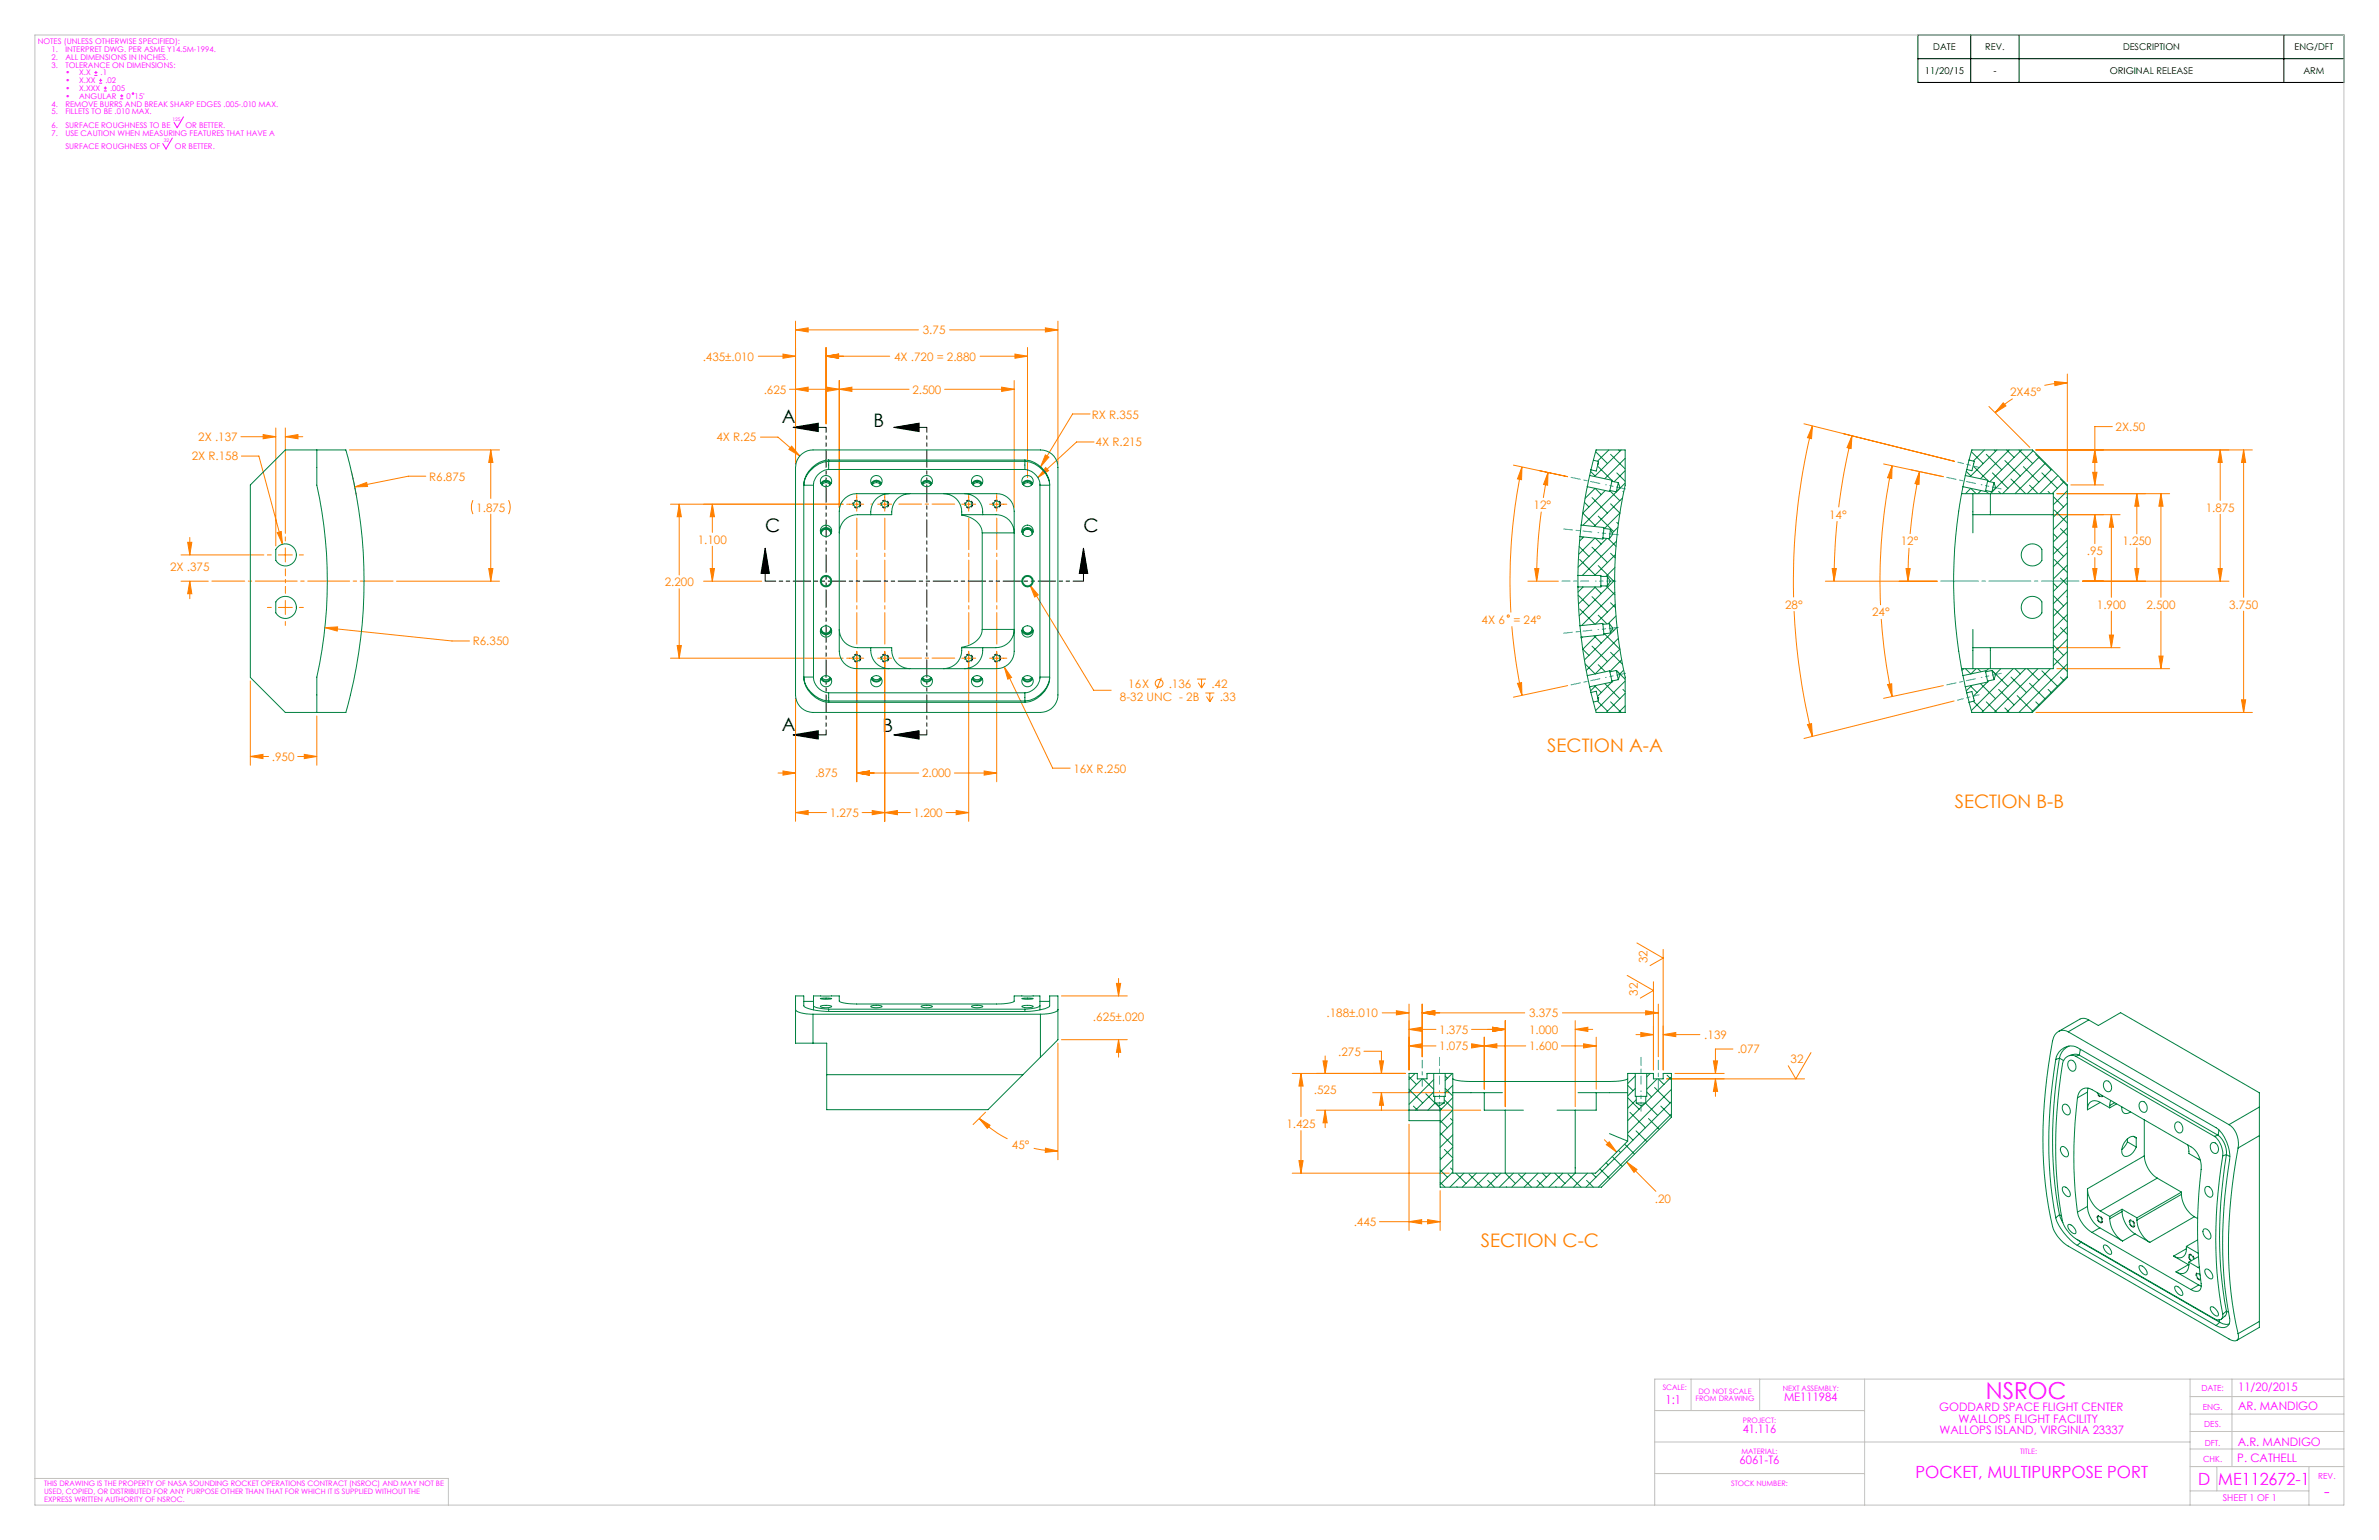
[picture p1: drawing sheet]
<svg xmlns="http://www.w3.org/2000/svg" width="864mm" height="559mm" viewBox="0 0 864 559" stroke-linecap="round" stroke-linejoin="round" font-family="sans-serif">
<defs><g id="words">
<text font-size="8.5" fill="#f0f" x="720.9" y="507.8">NSROC</text>
<g font-size="6.8">
<text x="283.8" y="153.6">A</text>
<text x="317.1" y="155">B</text>
<text x="277.8" y="192.9">C</text>
<text x="393.3" y="192.9">C</text>
<text x="283.8" y="265.2">A</text>
<text x="320.4" y="265.6">B</text>
</g>
<g font-size="6.8" fill="#ff8000">
<text x="561.7" y="272.9">SECTION A-A</text>
<text x="709.6" y="293.1">SECTION B-B</text>
<text x="537.5" y="452.4">SECTION C-C</text>
</g>
<g font-size="6.1" fill="#f0f">
<text x="695.4" y="536.3">POCKET, MULTIPURPOSE PORT</text>
<text x="798" y="538.8">D</text>
<text x="805.3" y="538.8">ME112672-1</text>
<text x="843.7" y="543.1">-</text>
</g>
<text font-size="4.4" fill="#f0f" x="604.6" y="509.5">1:1</text>
<g font-size="4.2" fill="#ff8000">
<text x="335" y="121.3">3.75</text>
<text x="255.1" y="130.8">.435±.010</text>
<text x="324.6" y="130.8">4X .720 = 2.880</text>
<text x="277.2" y="142.8">.625</text>
<text x="331.2" y="142.8">2.500</text>
<text x="729.7" y="143.7">2X45°</text>
<text x="396.3" y="151.9">RX R.355</text>
<text x="72" y="160">2X .137</text>
<text x="260.1" y="160.2">4X R.25</text>
<text x="397.7" y="162">4X R.215</text>
<text x="768" y="156.4">2X.50</text>
<text x="69.6" y="167.1">2X R.158</text>
<text x="155.8" y="174.4">R6.875</text>
<text x="172.9" y="185.6">1.875</text>
<text x="556.7" y="184.7">12°</text>
<text x="800.7" y="185.7">1.875</text>
<text x="664" y="188.1">14°</text>
<text x="253.3" y="197.3">1.100</text>
<text x="690" y="197.8">12°</text>
<text x="770.4" y="197.9">1.250</text>
<text x="757.6" y="201.4">.95</text>
<text x="61.8" y="207.3">2X .375</text>
<text x="241.3" y="212.7">2.200</text>
<text x="648" y="220.8">28°</text>
<text x="761.2" y="220.8">1.900</text>
<text x="779.2" y="220.8">2.500</text>
<text x="809.2" y="220.8">3.750</text>
<text x="537.8" y="226.3">4X 6</text>
<text x="549.5" y="226.3">= 24°</text>
<text x="679.6" y="223.7">24°</text>
<text x="171.6" y="234.2">R6.350</text>
<text x="409.6" y="249.5">16X</text>
<text x="424.3" y="249.5">.136</text>
<text x="439.8" y="249.5">.42</text>
<text x="406.6" y="254.5">8-32 UNC - 2B</text>
<text x="442.8" y="254.5">.33</text>
<text x="98.7" y="276.1">.950</text>
<text x="389.7" y="280.3">16X R.250</text>
<text x="295.9" y="282.1">.875</text>
<text x="334.7" y="282.1">2.000</text>
<text x="301.2" y="296.4">1.275</text>
<text x="331.7" y="296.4">1.200</text>
<text x="598.1" y="349.6" transform="rotate(-90 598.1 349.6)">32</text>
<text x="594.5" y="361.3" transform="rotate(-90 594.5 361.3)">32</text>
<text x="396.8" y="370.6">.625±.020</text>
<text x="481.6" y="369.1">.188±.010</text>
<text x="555.1" y="369.1">3.375</text>
<text x="522.4" y="375.1">1.375</text>
<text x="555.1" y="375.1">1.000</text>
<text x="618.7" y="377">.139</text>
<text x="485.8" y="383.1">.275</text>
<text x="522.4" y="381.1">1.075</text>
<text x="555.1" y="381.1">1.600</text>
<text x="630.7" y="382.2">.077</text>
<text x="650" y="385.8">32</text>
<text x="476.9" y="397.1">.525</text>
<text x="467" y="409.3">1.425</text>
<text x="367.3" y="416.9">45°</text>
<text x="600.7" y="436.4">.20</text>
<text x="491.4" y="444.9">.445</text>
</g>
<g font-size="4.2" fill="#f0f">
<text x="647.6" y="508.4">ME111984</text>
<text x="812.5" y="504.6">11/20/2015</text>
<text x="703.9" y="512">GODDARD SPACE FLIGHT CENTER</text>
<text x="812.5" y="511.6">AR. MANDIGO</text>
<text x="632.6" y="520">41.116</text>
<text x="704.1" y="520.4">WALLOPS ISLAND, VIRGINIA 23337</text>
<text x="711" y="516.2">WALLOPS FLIGHT FACILITY</text>
<text x="812.4" y="524.7">A.R. MANDIGO</text>
<text x="631.5" y="531.2">6061-T6</text>
<text x="812.2" y="530.4">P. CATHELL</text>
</g>
<g font-size="3.4">
<text x="701.8" y="18.2">DATE</text>
<text x="720.7" y="18.2">REV.</text>
<text x="770.7" y="18.2">DESCRIPTION</text>
<text x="833" y="18.2">ENG/DFT</text>
<text x="698.7" y="26.8">11/20/15</text>
<text x="723.6" y="26.8">-</text>
<text x="765.9" y="26.8">ORIGINAL RELEASE</text>
<text x="836.2" y="26.8">ARM</text>
</g>
<text font-size="3.4" fill="#f0f" x="806.9" y="544.5">SHEET 1 OF 1</text>
<g font-size="3" fill="#f0f">
<text x="799.2" y="504.6">DATE:</text>
<text x="799.6" y="511.6">ENG.</text>
<text x="800.2" y="517.7">DES.</text>
<text x="800.4" y="524.7">DFT.</text>
<text x="799.7" y="530.4">CHK.</text>
<text x="841.6" y="536.5">REV.</text>
</g>
<g font-size="2.8" fill="#f0f">
<text x="13.7" y="16.1">NOTES (UNLESS OTHERWISE SPECIFIED):</text>
<text x="18.7" y="18.9">1.</text>
<text x="18.7" y="21.7">2.</text>
<text x="23.7" y="18.9">INTERPRET DWG. PER ASME Y14.5M-1994.</text>
<text x="23.7" y="21.7">ALL DIMENSIONS IN INCHES.</text>
<text x="18.7" y="24.5">3.</text>
<text x="23.7" y="24.5">TOLERANCE ON DIMENSIONS:</text>
<text x="23.7" y="27.4">•</text>
<text x="28.7" y="27.4">X.X</text>
<text x="36.5" y="27.4">.1</text>
<text x="23.7" y="33">•</text>
<text x="23.7" y="35.8">•</text>
<text x="23.7" y="30.2">•</text>
<text x="28.7" y="35.8">ANGULAR</text>
<text x="28.7" y="30.2">X.XX</text>
<text x="28.7" y="33">X.XXX</text>
<text x="38.2" y="30.2">.02</text>
<text x="40" y="33">.005</text>
<text x="45.9" y="35.8">0</text>
<text x="48.8" y="35.8">15'</text>
<text x="18.7" y="38.6">4.</text>
<text x="18.7" y="41.5">5.</text>
<text x="23.7" y="38.6">REMOVE BURRS AND BREAK SHARP EDGES .005-.010 MAX.</text>
<text x="23.7" y="41.5">FILLETS TO BE .010 MAX.</text>
<text x="18.7" y="46.4">6.</text>
<text x="23.7" y="46.4">SURFACE ROUGHNESS TO BE</text>
<text x="67.3" y="46.4">OR BETTER.</text>
<text x="18.7" y="49.2">7.</text>
<text x="23.7" y="49.2">USE CAUTION WHEN MEASURING FEATURES THAT HAVE A</text>
<text x="23.7" y="54.1">SURFACE ROUGHNESS OF</text>
<text x="63.5" y="54.1">OR BETTER.</text>
</g>
<g font-size="2.7" fill="#f0f">
<text x="603.6" y="504.4">SCALE:</text>
<text x="615.5" y="508.4">FROM DRAWING</text>
<text x="616.6" y="505.8">DO NOT SCALE</text>
<text x="647.1" y="504.6">NEXT ASSEMBLY:</text>
<text x="632.6" y="516.3">PROJECT:</text>
<text x="632.2" y="527.5">MATERIAL:</text>
<text x="733.3" y="527.6">TITLE:</text>
<text x="16" y="539.4">THIS DRAWING IS THE PROPERTY OF NASA SOUNDING ROCKET OPERATIONS CONTRACT (NSROC) AND MAY NOT BE</text>
<text x="628.4" y="539.4">STOCK NUMBER:</text>
<text x="16" y="545.1">EXPRESS WRITTEN AUTHORITY OF NSROC.</text>
<text x="16" y="542.2">USED, COPIED, OR DISTRIBUTED FOR ANY PURPOSE OTHER THAN THAT FOR WHICH IT IS SUPPLIED WITHOUT THE</text>
</g>
<g font-size="1.8" fill="#f0f">
<text x="62.6" y="44">125</text>
<text x="59.5" y="51.7">32</text>
</g>
</g></defs>
<g fill="none" stroke="#f0f" stroke-width=".36">
<path d="M34.3 27.4h1M34.3 26.3h1M34.8 25.8v1M36 30.2h1.1M36 29.1h1.1M36.5 28.6v1.1M37.7 33h1.1M37.7 32h1.1M38.2 31.4v1.1M43.6 35.8h1.1M43.6 34.8h1.1M44.2 34.2v1.1"/>
<path d="M62.5 50.1l-2.2 4-1.2-2M66.6 42.4l-2.3 4-1.1-2"/>
<circle cx="48.3" cy="34" r=".27"/>
</g>
<g fill="none" stroke="#ff8000" stroke-width=".36">
<path d="M288.8 119.7l4.6-.7v1.5zM288.8 116.5v51.8M288.8 119.7h44.6M344.7 119.7h39.3M379.5 119l4.5 .7-4.5 .8zM384 116.5v51.8M275.3 129.3h13.5M284.2 128.5l4.6 .8-4.6 .7zM299.9 129.3l4.5-.8v1.5zM299.9 126.1v27.7M299.9 129.3h23.1M304.7 138.1v46.1"/>
<path d="M355.8 129.3h17.2M368.2 138.1v46.1M368.4 128.5l4.6 .8-4.6 .7zM373 126.1v47.2M745.8 138.4l4.7 .5-4.6 1zM750.5 135.7v39M750.5 138.9l-2.9 .1-5.5 .8M87.5 158.5h12.6M95.5 157.7l4.6 .8-4.6 .7zM100.1 155.3v42.8M103.6 158.5l4.6-.8v1.5zM103.6 155.3v38.2"/>
<path d="M103.6 158.5h6.3M276 158.6h6.4l7.9 6.9M286.6 141.3h43.4M288.8 141.3l4.6-.8v1.5zM300.1 140.5l4.6 .8-4.6 .7zM304.7 141.3l4.5-.8v1.5zM342.9 141.3h25.3M363.6 140.5l4.6 .8-4.6 .7zM395.7 150.2h-6.3l-11.6 19.2M654.9 153.8l54.6 13.6M657.9 154.6l-.3 4.6-1.5-.4zM657.9 154.6a233.3 233.3 0 0 0-6.8 62.1"/>
<path d="M672.3 158.2l-.3 4.6-1.5-.4zM672.3 158.2l-2.8 12.8-2 13.1M722 147.5l14.8 14.8M727.2 146.2l1 1.1-3.9 2.5zM730.6 144.7l-3.7 2.6-2.6 2.5M766.8 154.8h-6.4v21.2M87.6 165.5h6.4l8.6 32M126.8 163.3h54.5M127.5 170.9l1.9 8.9M128.8 176.7l4.3-1.7 .3 1.5zM154.6 172.8h-6.4l-19.4 3.9M178.2 163.3l.7 4.5h-1.5z"/>
<path d="M178.2 163.3v17.6M287.4 161.9l2.9 3.6-3.9-2.4zM311 179.3v6.2M321.2 179.3v6.2M351.6 179.3v6.2M361.8 179.3v6.2M379.5 165.1l1.3 .8-3 3.5zM379.6 169.7l1 1.1-3.8 2.5zM397.2 160.4h-6.4l-14 12.9M549.4 168.8l19.7 4.2M552.5 169.4l-.2 4.7-1.4-.3zM552.5 169.4a199.2 199.2 0 0 0-4 52.8"/>
<path d="M561.9 171.4l-.1 4.7-1.5-.3zM561.9 171.4l-1.7 9.3M683.8 168.3l21.6 4.7-11.7-2.5M686.9 169l-.2 4.6-1.5-.2zM686.9 169a198.5 198.5 0 0 0-4.2 50.6M696.8 171.1l-.2 4.7-1.5-.3zM696.8 171.1l-2.2 12.3-1.2 10.4M739 163.3h78.6M746.7 179.1h40.9M751.7 176h11.9M759.7 171.4h1.5l-.8 4.6zM760.4 163.3l.8 4.5h-1.5z"/>
<path d="M775.7 179.1l.8 4.6h-1.6zM775.7 179.1v14.6M784.4 179.1v37.6M784.4 179.1l.8 4.6h-1.5zM806 163.3l.7 4.5h-1.5zM806 163.3v18.3M814.5 163.3v53.4M814.5 163.3l.7 4.5h-1.5zM68.1 196.8h1.5l-.7 4.6zM68.9 195v6.4M100.6 193.3l1.5-.4 .5 4.6zM103.6 194.8v1.5"/>
<path d="M103.6 198.8v5.1M171.7 181.5l-.6 2 .1 1.4 .5 1.6M178.2 186.5v24.4M184.6 181.5l.6 2.4-.6 2.6M243.4 183h62.7M246.6 183l.7 4.5h-1.5zM246.6 183v25.6M258.6 183l.8 4.5h-1.6zM258.6 183v10.2M258.6 198.2v12.7M307.3 183h6.2M318.6 183h5.1"/>
<path d="M349.1 183h5.1M359.3 183h6.2M559.5 185.7l-1.3 12.5-.4 12.7M666.9 189.1l-.7 8.7-.4 13.1M693 198.8l-.4 12.1M744.7 186.8h24.9M760.4 186.8l.8 4.5h-1.5zM760.4 186.8v10.5M766.4 186.8v29.9M766.4 186.8l.8 4.5h-1.5zM775.7 198.8v12.1M806 186.6v24.3"/>
<path d="M65.7 210.9h9.9M65.7 201.4h30.1M68.9 210.9l.7 4.5h-1.5zM68.9 210.9v6.3M97 201.4h1.5M101 201.4h5.1M103.6 217.9v5.1M108.7 201.4h1.4M143.9 210.9h37.4M177.4 206.3h1.5l-.7 4.6zM246.6 213.6v25.2M255.4 210.9h21.1"/>
<path d="M257.8 206.3h1.6l-.8 4.6zM373.9 212.3l3 3.6-1.3 .7zM373.9 212.3l23.1 38.2h6.4M554.6 210.9h11.1M557.1 206.3h1.5l-.8 4.6zM662.6 210.9h40.6M665.1 206.3h1.5l-.8 4.6zM691.9 206.3h1.5l-.8 4.6zM756 210.9h53.1M759.7 206.3h1.5l-.8 4.6zM760.4 202.3v8.6M774.9 206.3h1.6l-.8 4.6z"/>
<path d="M805.2 206.3h1.5l-.7 4.6zM97 220.4h1.5M101 220.4h5.1M103.6 225.5v1.4M108.7 220.4h1.4M117.9 227.8l4.7-.3-.2 1.5zM117.9 227.8l46.2 4.8h6.3M243.4 238.8h62.7M245.8 234.2h1.5l-.7 4.6zM307.3 238.8h6.2M311 236.3v47.4M318.6 238.8h5.1"/>
<path d="M321.2 236.3v61.7M349.1 238.8h5.1M351.6 236.3v61.7M359.3 238.8h6.2M361.8 236.3v47.4M548.8 227.3l1.5 12.6 2.2 12.4M651.3 221.8a238.4 238.4 0 0 0 6.6 45.4M682.9 224.6l1.5 14.1 2.5 14M746.7 235h22.9M765.7 230.4h1.5l-.8 4.6zM766.4 221.8v13.2M783.7 238.1h1.5l-.8 4.5z"/>
<path d="M784.4 221.8v20.8M814.5 221.8v36.7M90.9 247.1v30.6M115 259.8v17.9M288.8 253.4v44.6M364.6 242l2.6 3.8-1.4 .7zM364.6 242l17.5 36.7h6.4M421.6 245.9l-1.7 4M434.6 246.4h3.2M435 247.7l1.2 2M436.2 246.4v3.3M437.4 247.7l-1.2 2"/>
<path d="M437.6 251.5h3.2M438 252.7l1.2 2M439.2 251.5v3.2M440.4 252.7l-1.2 2M550.9 248l1.4-.3 .2 4.6zM569.1 248.8l-19.7 4.2M685.2 248.4l1.5-.3 .2 4.6zM705.4 248.8l-21.6 4.6M709.4 254.4l-54.5 13.6M739 258.5h78.6M746.7 242.6h40.9M813.7 253.9h1.5l-.7 4.6z"/>
<path d="M90.9 274.5l4.6-.8v1.6zM90.9 274.5h6.6M108.1 274.5h6.9M110.5 273.7l4.5 .8-4.5 .8zM284.2 279.8l4.6 .7-4.6 .8zM357.3 279.8l4.5 .7-4.5 .8zM656.1 262.9l1.5-.3 .3 4.6zM282.4 280.5h6.4M288.8 294.9l4.6-.8v1.5zM288.8 294.9h11.2M311 280.5l4.6-.7v1.5zM311 280.5h22.5"/>
<path d="M312.9 294.9h17.6M316.6 294.1l4.6 .8-4.6 .7zM321.2 294.9l4.6-.8v1.5zM343.4 294.9h8.2M346.4 280.5h15.4M347.1 294.1l4.5 .8-4.5 .7zM405.3 356.8h1.5l-.8 4.6zM406 355v6.4M590.7 353.9l9.5 5.5-4.7 2.8M594.2 342.2l9.5 5.5-4.7 2.7M600.2 356.2v32M603.7 344.5v43.7"/>
<path d="M384 378.5v42.3M385.3 377.3h23.9M385.3 361.4h23.9M406 377.3l.8 4.5h-1.5zM406 377.3v6.3M501.8 367.5h9.7M506.9 366.7l4.6 .8-4.6 .8zM511.5 379.5h9.8M511.5 373.5h9.8M511.5 364.3v23.9M511.5 379.5l4.6-.8v1.6zM511.5 373.5l4.6-.8v1.6z"/>
<path d="M516.3 367.5l4.5-.8v1.6zM516.3 364.3v19.2M516.3 367.5h37.2M534.2 379.5h19.7M534.2 373.5h12.2M534.2 378.7l4.6 .8-4.6 .8zM538.8 376.3v18.9M538.8 379.5l4.6-.8v1.6zM541.8 372.7l4.6 .8-4.6 .8zM546.4 370.3v31.3M566.8 379.5h12.6M567.2 367.5h34.8"/>
<path d="M571.8 373.5h6.4M571.8 370.3v31.3M571.8 373.5l4.6-.8v1.6zM574.9 378.7l4.5 .8-4.5 .8zM579.4 376.3v18.9M593.9 375.4h6.3M595.6 374.6l4.6 .8-4.6 .8zM597.4 366.7l4.6 .8-4.6 .8zM602 364.3v19.2M603.7 375.4h13.4M603.7 375.4l4.6-.8v1.6zM469.1 389.5h41.1"/>
<path d="M472.3 389.5v15.7M472.3 389.5l.7 4.6h-1.5zM480.3 385h1.5l-.8 4.5zM481 383.2v6.3M495.1 381.5h6.4v8M498.3 396.5h27.8M500.7 385h1.5l-.7 4.5zM501.5 396.5v6.3M501.5 396.5l.7 4.6h-1.5zM608 389.5h17.9M622 385h1.5l-.8 4.5zM622.7 391.5v6.3"/>
<path d="M622.7 391.5l.8 4.5h-1.5zM629.1 380.6h-6.4v8.9M655.1 391.5h-50.1M657.4 382l-5.5 9.5-2.8-4.8M355.5 405.8l3.9 2.5-1 1.1zM355.5 405.8l4.1 3.6 6.1 3.8M357.8 403.6l-4.6 4.5M375.2 416.7l4.9 .8 3.9 .2M379.5 416.6l4.5 1.1-4.6 .4zM472.3 410.2v15.5M477.9 402.8h59.6M481 402.8v6.4"/>
<path d="M481 402.8l.8 4.6h-1.5zM511.5 407.9v38.6M582.4 413.6l4.5 4.5M583.1 415.4l1.1-1.1 2.7 3.8zM469.1 425.7h57M471.5 421.1h1.5l-.7 4.6zM522.8 432v14.5M590.5 421.6l10.6 10.7M590.5 421.6l3.8 2.8-1.1 1zM500.8 443.3h22M511.5 443.3l4.6-.7v1.5zM518.2 442.6l4.6 .7-4.6 .8z"/>
<circle cx="547.5" cy="223.5" r=".42"/>
<circle cx="420.8" cy="247.9" r="1.4"/>
</g>
<path d="M761.9 397.7l-.6-1.3M797.9 464.1l-.5-.8a.82 .82 0 0 1 0-1.3 .82 .82 0 0 1 1.2 .4" fill="none" stroke="#000" stroke-width=".36" stroke-dasharray="1.3 .6" stroke-dashoffset=".7" stroke-linecap="butt"/>
<path d="M798.9 464.4l-.7-.1" fill="none" stroke="#000" stroke-width=".36" stroke-dasharray="1.3 .6" stroke-dashoffset=".4" stroke-linecap="butt"/>
<path d="M762.3 443.6a1.45 1.45 0 0 1-.5-2.5 1.67 1.67 0 0 1 1.1 2.6l-.6-.1M773.9 445.1a1.45 1.45 0 0 1-.4-2.4 1.67 1.67 0 0 1 1.1 2.5l-.7-.1" fill="none" stroke="#000" stroke-width=".36" stroke-dasharray="1.3 .6" stroke-dashoffset="-.1" stroke-linecap="butt"/>
<path d="M763.3 397.6l-.4 .5-.6-.2" fill="none" stroke="#000" stroke-width=".36" stroke-dasharray="1.3 .6" stroke-dashoffset=".6" stroke-linecap="butt"/>
<path d="M312.5 182.9a1.42 1.42 0 0 0-2.1-1.2 1.42 1.42 0 0 0-.2 2.4 1.42 1.42 0 0 0 2.3-1v-.2M322.6 182.9a1.42 1.42 0 0 0-2.1-1.2 1.42 1.42 0 0 0-.1 2.4 1.42 1.42 0 0 0 2.2-1v-.2M353.1 182.9a1.42 1.42 0 0 0-2.1-1.2 1.42 1.42 0 0 0-.1 2.4 1.42 1.42 0 0 0 2.2-1v-.2M363.3 182.9a1.42 1.42 0 0 0-2.1-1.2 1.42 1.42 0 0 0-.2 2.4 1.42 1.42 0 0 0 2.3-1v-.2M312.5 238.8a1.42 1.42 0 0 0-2.1-1.3 1.42 1.42 0 0 0-.2 2.5 1.42 1.42 0 0 0 2.3-1v-.2M322.6 238.8a1.42 1.42 0 0 0-2.1-1.3 1.42 1.42 0 0 0-.1 2.5 1.42 1.42 0 0 0 2.2-1v-.2M353.1 238.8a1.42 1.42 0 0 0-2.1-1.3 1.42 1.42 0 0 0-.1 2.5 1.42 1.42 0 0 0 2.2-1v-.2M363.3 238.8a1.42 1.42 0 0 0-2.1-1.3 1.42 1.42 0 0 0-.2 2.5 1.42 1.42 0 0 0 2.3-1v-.2M795.2 457.3l-.5-.7a.83 .83 0 0 1 0-1.4 .83 .83 0 0 1 1.3 .5l.5 1.2" fill="none" stroke="#000" stroke-width=".36" stroke-dasharray="1.3 .6" stroke-linecap="butt"/>
<g fill="none" stroke="#000" stroke-width=".36">
<path d="M696.2 12.7h154.7v17.2h-154.7zM715.4 12.7v17.2M732.9 12.7v17.2M829.1 12.7v17.2M696.2 21.3h154.7M287.9 155.1l9.1-1.5v3zM287.9 155.1h12M324.5 155.1h11.9M324.5 155.1l9.1-1.5v3zM277.8 198.9v12M277.8 198.9l1.5 9.2h-3zM393.3 198.9v12"/>
<path d="M393.3 198.9l1.6 9.2h-3.1zM287.9 266.7l9.1-1.6v3.1zM287.9 266.7h12M324.5 266.7h11.9M324.5 266.7l9.1-1.6v3.1z"/>
</g>
<path d="M762.3 397.9l-.4-.2M795.4 457.5l-.2-.2M798.2 464.3l-.3-.2" fill="none" stroke="#000" stroke-width=".36" stroke-dasharray="1.3 .6"/>
<path d="M346.6 182.9h-20.3M346.6 238.8h-20.3" fill="none" stroke="#ff8000" stroke-width=".36" stroke-dasharray="15.2 1.3 1.3 1.3" stroke-dashoffset="7"/>
<path d="M311 188v45.7M321.2 188v45.7M351.7 188v45.7M361.8 188v45.7" fill="none" stroke="#ff8000" stroke-width=".36" stroke-dasharray="15.2 1.3 1.3 1.3" stroke-dashoffset="3.8"/>
<path d="M316.1 182.9h.1" fill="none" stroke="#ff8000" stroke-width=".36" stroke-dasharray="15.2 1.3 1.3 1.3"/>
<path d="M299.9 155.1v111.5M336.4 155.1v111.5" fill="none" stroke="#000" stroke-width=".36" stroke-dasharray="6.3 1.3 1.3 1.3 1.3 1.3" stroke-dashoffset="4.5"/>
<path d="M277.8 210.9h115.5" fill="none" stroke="#000" stroke-width=".36" stroke-dasharray="6.3 1.3 1.3 1.3 1.3 1.3" stroke-dashoffset="2.6"/>
<path d="M103.6 206.4v8.9" fill="none" stroke="#ff8000" stroke-width=".36" stroke-dasharray="15.2 1.3 1.3 1.3" stroke-dashoffset="12.7"/>
<path d="M587.1 176.8l3 .6M723.5 176.8l3 .6M584.4 193.7l3 .3M583.5 210.9h3.1M584.4 228l3-.3M587.1 244.9l3-.6M723.5 244.9l3-.6M522.6 400.2v3M595.7 400.2v3" fill="none" stroke="#0080ff" stroke-width=".36" stroke-dasharray="15.2 1.3 1.3 1.3"/>
<path d="M587.1 176.8l-4.3-.9M723.5 176.8l-4.3-.9M584.4 193.7l-4.3-.4M583.5 210.9h-4.4M584.4 228l-4.3 .4M587.1 244.9l-4.3 .9M723.5 244.9l-4.3 .9M522.6 400.2v-4.4M595.7 400.2v-4.4" fill="none" stroke="#0080ff" stroke-width=".36" stroke-dasharray="15.2 1.3 1.3 1.3" stroke-dashoffset="15"/>
<path d="M580.8 175.4l-10.5-2.2M717.1 175.4l-10.4-2.2M580.8 246.3l-10.5 2.2M717.1 246.3l-10.4 2.2" fill="none" stroke="#0080ff" stroke-width=".36" stroke-dasharray="15.2 1.3 1.3 1.3" stroke-dashoffset="11.8"/>
<path d="M577.8 193l-10.2-1M577.8 228.7l-10.2 1.1" fill="none" stroke="#0080ff" stroke-width=".36" stroke-dasharray="15.2 1.3 1.3 1.3" stroke-dashoffset="12"/>
<path d="M576.7 210.9h-9.7M522.6 393.4v-9.7M595.7 393.4v-9.7" fill="none" stroke="#0080ff" stroke-width=".36" stroke-dasharray="15.2 1.3 1.3 1.3" stroke-dashoffset="12.3"/>
<path d="M142.7 210.9h-65.8" fill="none" stroke="#ff8000" stroke-width=".36" stroke-dasharray="15.2 1.3 1.3 1.3" stroke-dashoffset="3.3"/>
<g fill="none" stroke="#c0c0c0" stroke-width=".36">
<path d="M12.7 12.7h838.2v533.4h-838.2zM600.7 511.8h76.2M613.9 500.4v11.4M638.8 500.4v11.4M676.9 500.4v45.7M795 506.8h55.9M795 500.4v45.7M795 513.1h55.9M795 519.4h55.9M810.2 500.4v31.8M850.9 500.4h-250.2v45.7M12.7 536.5h150.1v9.6"/>
<path d="M600.7 523.2h194.3M600.7 534.7h76.2M795 525.8h55.9M795 532.2h55.9M804.7 532.2v8.8M838.2 532.2v13.9M795 541h43.2"/>
</g>
<path d="M704.5 210.9h50.2" fill="none" stroke="#0080ff" stroke-width=".36" stroke-dasharray="15.2 1.3 1.3 1.3" stroke-dashoffset="1.6"/>
<path d="M710.7 167.7l7.8 1.9M710.6 254l7.8-1.9" fill="none" stroke="#0080ff" stroke-width=".36" stroke-dasharray="15.2 1.3 1.3 1.3" stroke-dashoffset="13.1"/>
<path d="M516.3 384.7v9.5" fill="none" stroke="#0080ff" stroke-width=".36" stroke-dasharray="15.2 1.3 1.3 1.3" stroke-dashoffset="12.4"/>
<path d="M602 384.7v10.6" fill="none" stroke="#0080ff" stroke-width=".36" stroke-dasharray="15.2 1.3 1.3 1.3" stroke-dashoffset="11.9"/>
<path d="M379.5 165.1l1.3 .8-3 3.5zM379.6 169.7l1 1.1-3.8 2.5zM561.9 171.4l-.1 4.7-1.5-.3zM557.1 206.3h1.5l-.8 4.6zM552.5 169.4l-.2 4.7-1.4-.3zM550.9 248l1.4-.3 .2 4.6zM595.6 374.6l4.6 .8-4.6 .8zM603.7 375.4l4.6-.8v1.6zM622.7 391.5l.8 4.5h-1.5zM622 385h1.5l-.8 4.5zM471.5 421.1h1.5l-.7 4.6zM472.3 389.5l.7 4.6h-1.5zM583.1 415.4l1.1-1.1 2.7 3.8zM590.5 421.6l3.8 2.8-1.1 1zM501.5 396.5l.7 4.6h-1.5zM500.7 385h1.5l-.7 4.5zM481 402.8l.8 4.6h-1.5zM480.3 385h1.5l-.8 4.5zM511.5 379.5l4.6-.8v1.6zM534.2 378.7l4.6 .8-4.6 .8zM541.8 372.7l4.6 .8-4.6 .8zM511.5 373.5l4.6-.8v1.6zM538.8 379.5l4.6-.8v1.6zM574.9 378.7l4.5 .8-4.5 .8zM541.8 372.7l4.6 .8-4.6 .8zM571.8 373.5l4.6-.8v1.6zM518.2 442.6l4.6 .7-4.6 .8zM511.5 443.3l4.6-.7v1.5z" fill="#ff8000"/>
<g fill="#000">
<path d="M287.9 155.1l9.1-1.5v3zM287.9 266.7l9.1-1.6v3.1z"/>
<path d="M324.5 155.1l9.1-1.5v3zM324.5 266.7l9.1-1.6v3.1zM277.8 198.9l1.5 9.2h-3zM393.3 198.9l1.6 9.2h-3.1z"/>
</g>
<g fill="#ff8000">
<path d="M686.9 169l-.2 4.6-1.5-.2zM685.2 248.4l1.5-.3 .2 4.6zM766.4 186.8l.8 4.5h-1.5zM765.7 230.4h1.5l-.8 4.6zM783.7 238.1h1.5l-.8 4.5zM784.4 179.1l.8 4.6h-1.5zM759.7 171.4h1.5l-.8 4.6zM760.4 163.3l.8 4.5h-1.5zM745.8 138.4l4.7 .5-4.6 1zM727.2 146.2l1 1.1-3.9 2.5zM813.7 253.9h1.5l-.7 4.6zM814.5 163.3l.7 4.5h-1.5z"/>
<path d="M299.9 129.3l4.5-.8v1.5zM368.4 128.5l4.6 .8-4.6 .7zM299.9 129.3l4.5-.8v1.5zM284.2 128.5l4.6 .8-4.6 .7zM258.6 183l.8 4.5h-1.6zM257.8 206.3h1.6l-.8 4.6zM696.8 171.1l-.2 4.7-1.5-.3zM691.9 206.3h1.5l-.8 4.6zM759.7 206.3h1.5l-.8 4.6zM760.4 186.8l.8 4.5h-1.5zM672.3 158.2l-.3 4.6-1.5-.4zM665.1 206.3h1.5l-.8 4.6zM657.9 154.6l-.3 4.6-1.5-.4zM656.1 262.9l1.5-.3 .3 4.6zM775.7 179.1l.8 4.6h-1.6zM774.9 206.3h1.6l-.8 4.6zM805.2 206.3h1.5l-.7 4.6zM806 163.3l.7 4.5h-1.5zM516.3 367.5l4.5-.8v1.6zM506.9 366.7l4.6 .8-4.6 .8zM516.3 367.5l4.5-.8v1.6zM597.4 366.7l4.6 .8-4.6 .8zM177.4 206.3h1.5l-.7 4.6zM178.2 163.3l.7 4.5h-1.5zM68.9 210.9l.7 4.5h-1.5zM68.1 196.8h1.5l-.7 4.6z"/>
<path d="M288.8 119.7l4.6-.7v1.5zM379.5 119l4.5 .7-4.5 .8zM287.4 161.9l-1 1.2 3.9 2.4zM373.9 212.3l1.7 4.3 1.3-.7zM284.2 279.8l4.6 .7-4.6 .8zM311 280.5l4.6-.7v1.5zM311 280.5l4.6-.7v1.5zM357.3 279.8l4.5 .7-4.5 .8zM246.6 183l.7 4.5h-1.5zM245.8 234.2h1.5l-.7 4.6zM288.8 294.9l4.6-.8v1.5zM316.6 294.1l4.6 .8-4.6 .7zM321.2 294.9l4.6-.8v1.5zM347.1 294.1l4.5 .8-4.5 .7zM364.6 242l1.2 4.5 1.4-.7zM300.1 140.5l4.6 .8-4.6 .7zM288.8 141.3l4.6-.8v1.5zM304.7 141.3l4.5-.8v1.5zM363.6 140.5l4.6 .8-4.6 .7zM406 377.3l.8 4.5h-1.5zM405.3 356.8h1.5l-.8 4.6zM355.5 405.8l3.9 2.5-1 1.1zM379.5 416.6l4.5 1.1-4.6 .4zM128.8 176.7l4.6-.2-.3-1.5zM95.5 157.7l4.6 .8-4.6 .7zM103.6 158.5l4.6-.8v1.5zM100.6 193.3l2 4.2-.5-4.6zM117.9 227.8l4.5 1.2 .2-1.5zM110.5 273.7l4.5 .8-4.5 .8zM90.9 274.5l4.6-.8v1.6z"/>
</g>
<g fill="none" stroke="#008040" stroke-width=".36">
<path d="M90.9 176l12.7-12.7h22a175.2 175.2 0 0 1 0 95.2h-22l-12.7-12.7zM115 163.3v12.7a161.2 161.2 0 0 1 0 69.7v12.8M290.5 165.2a6.5 6.5 0 0 1 4.6-1.9h82.6a6.3 6.3 0 0 1 6.3 6.3v82.6a6.4 6.4 0 0 1-6.3 6.3h-82.6a6.4 6.4 0 0 1-6.3-6.3v-82.6a6.5 6.5 0 0 1 1.7-4.4zM295.3 176.1h-3.5a9.9 9.9 0 0 1 9-8.7h71.2a9.8 9.8 0 0 1 9 8.7h-3.5M298 175.4a2.11 2.11 0 0 1 1.8-1.1 2.11 2.11 0 0 1 1.9 1.1M298.3 176a1.75 1.75 0 0 1 3 0M300.8 170.4a6.1 6.1 0 0 0-5.5 5.3v70.4a6 6 0 0 0 5.5 5.3M300.8 166.9a10 10 0 0 0-9 8.8v65.4a13.9 13.9 0 0 0 .8 8.1 10.3 10.3 0 0 0 8.2 5.6M300.8 170.4h71.2M300.8 166.9h71.2M300.8 166.9v3.5M301.5 175.8a1.73 1.73 0 0 0-1.7-1.2 1.73 1.73 0 0 0-1.6 1.2"/>
<path d="M316.3 175.4a2.11 2.11 0 0 1 1.9-1.1 2.11 2.11 0 0 1 1.8 1.1M316.6 176a1.78 1.78 0 0 1 3.1 0M319.8 175.8a1.75 1.75 0 0 0-1.7-1.2 1.75 1.75 0 0 0-1.6 1.2M322.7 179.1a6.7 6.7 0 0 0-6.6 7.7M330.3 179.1a6.7 6.7 0 0 0-6.6 7.7h-12.4a6.6 6.6 0 0 0-6.6 6.6M334.5 175.4a2.11 2.11 0 0 1 1.9-1.1 2.11 2.11 0 0 1 1.9 1.1M334.9 176a1.75 1.75 0 0 1 3 0M338.1 175.8a1.75 1.75 0 0 0-1.7-1.2 1.75 1.75 0 0 0-1.6 1.2M342.5 179.1a6.6 6.6 0 0 1 6.6 7.7M350.1 179.1a6.6 6.6 0 0 1 6.6 7.7M352.8 175.4a2.08 2.08 0 0 1 1.9-1.1 2.08 2.08 0 0 1 1.9 1.1M353.2 176a1.75 1.75 0 0 1 3 0"/>
<path d="M356.4 175.8a1.75 1.75 0 0 0-1.7-1.2 1.75 1.75 0 0 0-1.6 1.2M371.1 175.4a2.11 2.11 0 0 1 1.9-1.1 2.11 2.11 0 0 1 1.9 1.1M371.5 176a1.75 1.75 0 0 1 3 0M372 170.4a6 6 0 0 1 5.5 5.3v70.4a6 6 0 0 1-5.5 5.3M372 166.9a9.8 9.8 0 0 1 9 8.8v65.4a12.6 12.6 0 0 1-.9 8.3 10.1 10.1 0 0 1-8.1 5.4M372 166.9v3.5M374.6 175.8a1.75 1.75 0 0 0-1.6-1.2 1.75 1.75 0 0 0-1.7 1.2M576.2 176.6l-2.2 13.9M576.2 176.6l8.1 1.7 .1-.3M577.1 172.5l-.9 4.1M577.1 172.5l8.1 1.8-.1 .3M577.4 171.1l1.6 1.6"/>
<path d="M577.5 170.5l-.4 2M578.4 167l1.9 .5M578.4 167l-.9 3.5M578.4 167l1-3.7h10.6v12.7a160.6 160.6 0 0 0 0 69.7v12.8h-10.6l-1-3.8M579.2 163.9l4.3 4.3M579.5 163.3l-.1 .1M580.2 169.3l4.8 4.9M580.3 167.5l-.3 1.3M580.3 167.5l-.9 3.4-1.9-.4M581.3 179.5l-2.3-2.3-3.6 3.6M582.7 178l-8.1 8.2 4.4 4.5M584 163.3l-4.1 4.1"/>
<path d="M584.4 178l3.6 3.7M584.4 178l2.3 .5M584.7 164.9l5.3 5.2M585.1 174.6l-.7 3.4M585.1 174.6l2.3 .5M585.2 174.3l.3 .4M586.9 171.6l3.1 3M587.4 175.1l-.7 3.4M587.4 175.1l.7 1.9-1.4 1.5M587.6 163.3l.4 .4M588.5 163.3l-9.7 9.6M589.1 178.3l.3 .3"/>
<path d="M590 166.3l-7.5 7.4M590 170.8l-4 4M590 175.3l-15.4 15.3M712.1 179.1a174.8 174.8 0 0 0 0 63.5M712.1 179.1h33.3v63.5h-33.3M712.6 176.6l-.5 2.5M712.6 176.6l8.1 1.7 .1-.3M713.4 172.5l-.8 4.1M713.4 172.5l8.2 1.8-.1 .3M713.5 179.1l1.9-1.9 1.9 1.9M713.8 171.1l1.6 1.6M714 170.4l-.6 2.1"/>
<path d="M714.8 166.9l1-3.6h22l12.7 12.7v69.8l-12.7 12.7h-22l-1-3.7M714.8 166.9l-.8 3.5M714.8 166.9l1.9 .5-.9 3.4-1.8-.4M715.6 163.9l4.3 4.3M715.9 163.3l-.1 .1M716.2 179.1v7.7M716.5 168.3l-.1 .2M716.5 169.3l4.9 4.9M719.1 178l-1.1 1.1M720.4 163.3l-4 4M720.8 178l1.1 1.1M720.8 178l2.3 .5"/>
<path d="M721 164.9l5.7 5.6M721.5 174.6l-.7 3.4M721.5 174.6l2.3 .5M721.6 174.3l.3 .4M723.3 171.6l5.6 5.6M723.8 175.1l-.7 3.4M723.8 175.1l.7 1.9-1.4 1.5M723.9 163.3l.5 .4M724.9 163.3l-9.7 9.6M725.5 178.3l.8 .8M727.8 167.1l5.6 5.6M728.4 163.3l2.7 2.7"/>
<path d="M729.4 163.3l-10.5 10.4M730 173.8l5.3 5.3M732.9 163.3l5 4.9M733.8 163.3l-11.5 11.5M734.5 169.3l5.6 5.6M736.7 176.1l3.1 3M738 163.5l-15.5 15.6v7.7M739 164.9l5.6 5.6M740.3 165.8l-13.3 13.3M741.2 171.6l5.7 5.6M742.5 168l-11.1 11.1M743.5 178.3l.8 .8"/>
<path d="M744.8 170.3l-8.9 8.8M747 172.5l-6.6 6.6M748 173.8l2.5 2.5M749.3 174.8l-4.4 4.3M750.5 178.1l-5.1 5.1M100.6 198.7a4 4 0 0 1 6-.1 4 4 0 0 1-.6 6 4 4 0 0 1-5.9-1.3v-3.9zM297.8 193.1a2.07 2.07 0 0 1 2-1.7 2.07 2.07 0 0 1 2.1 1.7M298.1 193.6a1.72 1.72 0 0 1 1.7-1.6 1.72 1.72 0 0 1 1.8 1.6M301.6 193.8a1.73 1.73 0 0 0-1.8-2 1.73 1.73 0 0 0-1.6 2.1M306.8 180.7a6.1 6.1 0 0 1 4.2-1.6h50.8a6.3 6.3 0 0 1 6.4 6.4v45.7a12.5 12.5 0 0 1-.9 8.2 6.4 6.4 0 0 1-5.5 3.2h-50.8a6.4 6.4 0 0 1-6.3-6.3v-45.8a13.3 13.3 0 0 1 .8-8.1zM349.1 186.8h12.5a6.5 6.5 0 0 1 6.6 6.6h-11.6M349.1 186.8a8.9 8.9 0 0 1 7.4 5.7l.1 .9"/>
<path d="M356.6 193.4v35M370.9 193.1a2.09 2.09 0 0 1 2.1-1.7 2.09 2.09 0 0 1 2 1.7M371.3 193.6a1.73 1.73 0 0 1 1.7-1.6 1.73 1.73 0 0 1 1.7 1.6M374.7 193.8a1.72 1.72 0 0 0-1.7-2 1.72 1.72 0 0 0-1.7 2.1M573.3 198.3l3.5 3.6M573.5 194.7l-.7 14.1M573.5 194.7l8.3 .9 .1-.4M574 190.5l-.5 4.2M574 190.5l8.3 .9-.1 .4M574.1 194.8l.5 .4M574.9 194.8l-1.5 1.5M575.2 182.3l1.6 1.6"/>
<path d="M577.9 198.5l5.6 5.7M577.9 180.6l5.6 5.6M578.9 195.3l-5.8 5.8M579.2 195.3l2.1 2.1M580.2 187.3l5.6 5.6M581.9 195.2l2.3 .3M582.2 191.8l-.3 3.4M582.2 191.8l2.4 .2M583.3 195.4l-10.4 10.4M583.8 195.4l2.8 2.9M584.6 192l-.4 3.5M584.6 192l.8 1.9-1.2 1.6"/>
<path d="M584.7 182.8l3.3 3.4M586.8 196.4l-12.4 12.4M586.9 189.5l.6 .6M587.3 191.4l-2 2M588 186.2l-5.6 5.6M589 180.7l-10.3 10.3M716.2 186.8v6.6M716.2 186.8h29.2M734.8 198.6a4 4 0 0 1 6.4 .8v3.9a4 4 0 0 1-5.9 1.3 4 4 0 0 1-.5-6zM745.4 198.2l3.7 3.7M745.4 193.7l1.5 1.5M745.4 180.2l3.7 3.7"/>
<path d="M745.7 185.1l4.8 4.7M748 191.8l2.5 2.5M750.2 198.5l.3 .3M750.2 180.6l.3 .2M750.5 182.6l-5.1 5M750.5 187.1l-5.1 5.1M750.5 191.6l-5.1 5M750.5 196l-5.1 5.1M100.6 217.8a4 4 0 0 1 6-.1 4 4 0 0 1-.6 5.9 4 4 0 0 1-5.9-1.2v-4zM107.6 201.2v.3M572.8 208.8v4.2M572.8 213l.7 14"/>
<path d="M572.8 208.8h8.3v.4M572.9 215.9l3.9 4M573.4 203l5.6 5.6M574.4 213l.2 .1M574.7 213l-1.9 1.8M577.9 216.5l5.6 5.6M578.9 213l2.4 2.4M579.2 213l-6.2 6.2M580.2 205.2l5.6 5.7M581.1 209.2v3.4M581.1 212.6v.4h-8.3M581.1 212.6h2.4"/>
<path d="M581.1 209.2h2.4M583 212.6l3.2 3.2M583.5 209.2v3.4M583.5 209.2l1.1 1.7-1.1 1.7M584.7 218.7l1.7 1.8M584.7 200.8l1.7 1.7M586.1 210.5l-12.8 12.9M586.2 214.9l-12.1 12.1M586.2 206l-3.2 3.2M586.4 219.3l-7.2 7.1M586.4 201.3l-7.5 7.5M734.8 217.6a4 4 0 0 1 6.4 .8v4a4 4 0 0 1-5.9 1.2 4 4 0 0 1-.5-6z"/>
<path d="M745.4 216.1l3.7 3.8M745.4 211.6l1.5 1.5M745.7 203l4.8 4.8M748 209.8l2.5 2.4M750.2 216.5l.3 .2M750.5 200.6l-5.1 5M750.5 205l-5.1 5.1M750.5 209.5l-5.1 5.1M750.5 214l-5.1 5.1M750.5 218.5l-5.1 5.1M107.6 220.2v.4M298.1 228.1a1.72 1.72 0 0 0 1.7 1.6 1.72 1.72 0 0 0 1.8-1.6"/>
<path d="M298.2 227.9a1.73 1.73 0 0 0 1.7 2.1 1.73 1.73 0 0 0 1.7-2.1M301.9 228.6a2.09 2.09 0 0 1-2 1.7 2.09 2.09 0 0 1-2.1-1.6M304.7 228.4a6.6 6.6 0 0 0 6.6 6.6h12.4a6.8 6.8 0 0 0 6.6 7.6M316.1 235a6.8 6.8 0 0 0 6.6 7.6M349.1 235a6.7 6.7 0 0 1-6.6 7.6M356.6 228.4h11.6a6.6 6.6 0 0 1-6.6 6.6h-12.5M356.6 228.4a7.6 7.6 0 0 1-7.5 6.5v.1M356.7 235a6.7 6.7 0 0 1-6.6 7.6M371.3 228.1a1.74 1.74 0 0 0 1.7 1.6 1.74 1.74 0 0 0 1.7-1.6M371.3 227.9a1.73 1.73 0 0 0 1.7 2.1 1.73 1.73 0 0 0 1.7-2.1M375 228.6a2.09 2.09 0 0 1-2 1.7 2.09 2.09 0 0 1-2.1-1.6M573.4 221l5.5 5.5"/>
<path d="M573.5 227l.5 4.2M574 231.2l2.2 13.9M574.5 231.1l-.5 .5M577.9 234.5l5.6 5.6M578.7 230.7l2.6 2.6M579.5 230.6l-4.9 5 2.2 2.2M580.2 223.2l3.1 3.2M581.9 226.6l.3 3.4M581.9 226.6l-.1-.4-8.3 .8M582.2 230l.1 .3-8.3 .9M582.4 229.9l5.6 5.7M584.2 226.3l.4 3.4"/>
<path d="M584.2 226.3l1.2 1.6-.8 1.8M584.2 226.3l-2.3 .3M584.6 229.7l-2.4 .3M584.7 236.7l4.3 4.3M585.3 228.3l.5 .5M586.6 223.5l-2.8 2.8M587 227.6l-11.8 11.9M587.5 231.6l-11.7 11.7M588 235.5l-9 9-3.6-3.6M588.7 239.4l-4.3 4.3M716.2 235v7.6M716.2 228.4v6.6"/>
<path d="M716.2 235h29.2M722.5 235v7.6M745.4 234.1l3.7 3.7M745.4 229.6l1.5 1.5M745.7 238.9l4.8 4.8M745.7 221l4.8 4.7M748 227.7l2.5 2.5M750.2 234.5l.3 .2M750.5 223l-5.1 5.1M750.5 227.5l-5.1 5.1M750.5 232l-5.1 5.1M750.5 236.5l-5.1 5"/>
<path d="M295.3 245.7h-3.5a9.9 9.9 0 0 0 9 8.7h71.2a9.8 9.8 0 0 0 9-8.7h-3.5M298.2 245.9a1.72 1.72 0 0 0 1.6 1.2 1.72 1.72 0 0 0 1.7-1.1M298.3 245.8a1.73 1.73 0 0 0 3 0M300.8 251.4h71.2M300.8 254.8h71.2M300.8 251.4v3.4M301.7 246.3a2.13 2.13 0 0 1-3.7 0M316.5 245.9a1.75 1.75 0 0 0 1.6 1.2 1.75 1.75 0 0 0 1.7-1.1M316.6 245.8a1.74 1.74 0 0 0 3 0M320 246.3a2.1 2.1 0 0 1-1.9 1.2 2.1 2.1 0 0 1-1.8-1.2M334.8 245.9a1.75 1.75 0 0 0 1.6 1.2 1.75 1.75 0 0 0 1.7-1.1M334.9 245.8a1.73 1.73 0 0 0 3 0"/>
<path d="M338.3 246.3a2.13 2.13 0 0 1-3.8 0M353.1 245.9a1.72 1.72 0 0 0 1.6 1.2 1.72 1.72 0 0 0 1.6-1.1M353.2 245.8a1.73 1.73 0 0 0 3 0M356.6 246.3a2.1 2.1 0 0 1-1.9 1.2 2.1 2.1 0 0 1-1.9-1.2M371.3 245.9a1.75 1.75 0 0 0 1.7 1.2 1.75 1.75 0 0 0 1.6-1.1M371.5 245.8a1.73 1.73 0 0 0 3 0M372 251.4v3.4M374.9 246.3a2.13 2.13 0 0 1-3.8 0M576.2 245.1l.9 4.1M577.1 249.2l.4 2.1M577.5 251.3l.9 3.4M577.5 251.3l1.9-.5 .9 3.5"/>
<path d="M578.8 248.8l2.5 2.5M579.4 248.7l-2 2M579.9 254.4l3.6 3.6M580 252.9l.3 1.4M580 253.2h.1M580.2 241.2l2.5 2.5M580.3 254.3l-1.9 .4M582.5 248l5.5 5.5M584.4 243.8l.7 3.3M584.4 243.8l-.1-.4-8.1 1.7M584.7 254.7l3.8 3.8M585 247.5l-5.1 5.2"/>
<path d="M585.1 247.1l.1 .4-8.1 1.7M585.5 247.1l-.3 .3M586.7 243.3l.7 3.3M586.7 243.3l1.4 1.4-.7 1.9M586.7 243.3l-2.3 .5M586.9 243.4l3.1 3.1M587.4 246.6l-2.3 .5M589.1 250.2l.9 .8M589.4 243.2l-1.4 1.4M590 247.1l-10.8 10.7M590 251.6l-6.9 6.9M590 256.1l-2.4 2.4"/>
<path d="M712.1 242.6l.5 2.5M712.6 245.1l.8 4.1M712.9 242.6l-.7 .7M713.4 249.2l.6 2.2M713.5 242.6l1.9 1.9 1.9-1.9M714 251.4l.8 3.4M714 251.4l1.8-.5 .9 3.5-1.9 .4M715.2 248.8l2.5 2.5M715.8 248.7l-2 2M716.4 254.5l3.5 3.5M716.4 253.3l.1 .1M718 242.6l1.1 1.1"/>
<path d="M718.9 248l5.5 5.5M720.8 243.8l.7 3.3M720.8 243.8l-.1-.4-8.1 1.7M721 254.7l3.9 3.8M721.4 247.5l-5.1 5.2M721.5 247.1l.1 .4-8.2 1.7M721.9 242.6l-1.1 1.1M721.9 247.1l-.3 .3M723.1 243.3l.7 3.3M723.1 243.3l1.4 1.4-.7 1.9M723.1 243.3l-2.3 .5M723.3 243.4l5.6 5.6"/>
<path d="M723.8 246.6l-2.3 .5M725.5 250.2l5.6 5.6M726.3 242.6l-1.9 2M727.8 256.9l1.6 1.6M730 245.7l5.6 5.6M730.8 242.6l-15.2 15.2M731.4 242.6l2 1.9M732.3 252.4l5.6 5.6M735.3 242.6l-15.9 15.9M735.9 242.6l4.2 4.2M736.7 247.9l5.7 5.6M739 254.7l1.3 1.2"/>
<path d="M739.8 242.6l-15.9 15.9M741.2 243.4l5.7 5.6M743.5 250.2l1.3 1.3M744.3 242.6l-15.9 15.9M748 245.7l1.3 1.3M750.5 240.9l-17.6 17.6M750.5 245.4l-13.1 13.1M288.8 366.4a6.3 6.3 0 0 0 5.2 1.6h1.1M288.8 366.4v12.1h6.3M288.8 366.4v-5h3l.1 3.8a16.8 16.8 0 0 0 8.9 1.8M291.8 363.4h3.5M295.1 368v10.5"/>
<path d="M295.1 368h82.6M295.1 378.5h5v24.2h58.5l19.1-19.1M295.3 365v-3.6h9.4v1.9a10.8 10.8 0 0 0 6.3 1h50.8a11.7 11.7 0 0 0 6.4-1v-1.9h9.3v3.6M295.3 365a8.4 8.4 0 0 0 5.5 1.2M295.3 365v1.4M297.8 362.3l2.7-.1 1.4 .2-2.5 .2zM297.9 365.1a6 6 0 0 1 4 .2 5.2 5.2 0 0 1-4.1-.1zM300.8 366.2v.8M300.8 367h71.2M300.8 366.2h71.2M316.2 365.1a6.1 6.1 0 0 1 4 .2 5.3 5.3 0 0 1-4.1-.1zM334.3 365.2a5.3 5.3 0 0 1 4.2 .1 5.3 5.3 0 0 1-4.2-.1z"/>
<path d="M352.7 365.1a6 6 0 0 1 4.1 .2 5.2 5.2 0 0 1-4.2-.1zM370.9 362.3l2.8-.1 1.4 .2-2.6 .2zM371.1 365.1a6 6 0 0 1 4 .2 5.3 5.3 0 0 1-4.2-.1zM372 366.2v.8M377.5 365a10.5 10.5 0 0 1-5.5 1.2M377.5 363.4h3.5M377.5 365v1.4M377.7 368v15.6M384 366.4v-5h-3v3.8a18.4 18.4 0 0 1-9 1.8M384 366.4a4.9 4.9 0 0 1-4.3 1.5l-2 .1M384 366.4v10.9l-6.3 6.3M750.8 374.4a3.7 3.7 0 0 0-5.7 3.2 163.8 163.8 0 0 0 0 67.5 13.4 13.4 0 0 0 5.7 7.1l59 34a1.75 1.75 0 0 0 2.4 0 1.75 1.75 0 0 0 .2-2.3"/>
<path d="M750.8 374.4l58.3 33.7M751.1 379.6a5.8 5.8 0 0 0-3.5 4.4M758.2 370.1a3.2 3.2 0 0 0-3.1-.3l-7.9 4.5M758.2 370.1l3.5 2 8.1-4.6 50.4 29v5.2M758.2 370.1l-7.4 4.3M300.1 390h71.2M511.5 395.3l5 4.9M511.5 390.8l2.7 2.7M513.7 389.5l-2.2 2.2M516.3 391.5l-4.8 4.7M516.6 391.5l3.9 3.8M517.6 396.9l3.2 3.2"/>
<path d="M518.2 389.5l-.2 .2M520.5 389.5h4.1M520.5 389.5v8.3h.3M520.5 389.5h-2.5v2h-3.5v-2h-3v13.3M520.5 391.8l-9 8.9M520.5 396.2l-6.6 6.6M520.8 397.8h3.5M520.8 397.8v2.4M524.3 397.8v2.4M524.3 399.1l3.1 3.1M524.6 389.5v8.3h-.3M524.6 389.5h2.8v36.2h51.8l11.7-11.6"/>
<path d="M524.6 394.9l2.8 2.8M524.6 390.5l.8 .8M527.2 389.5l-2.6 2.6M527.4 391.4a8.3 8.3 0 0 0 5 1h52.1a12.6 12.6 0 0 0 6.4-1M527.4 396.5h11.4M527.4 393.8l-2.8 2.8M527.4 398.3l-4.6 4.6M538.8 396.5h6.6M538.8 396.5v6.3h7.6M572.8 396.5h6.6M579.4 396.5h11.5M579.4 396.5v6.3h-7.6"/>
<path d="M590.9 398.3l4.1 4.2M590.9 393.8l1.9 1.9M593.6 389.5h4.2M593.6 389.5v8.3h.4M593.6 389.5h-2.7v24.6M593.6 390.5l-2.7 2.7M593.6 394.9l-2.7 2.8M594 397.8h3.4M594 397.8v2.4M594 399.1l-3.1 3.1M597.4 397.8v2.4M597.8 389.5v8.3h-.4"/>
<path d="M597.8 389.5h2.4v2h3.5v-2h3v15.9l-25.4 25.4h-58.5v-28M597.8 396.2l1.7 1.8M599.1 389.5l-1.3 1.3M600 389.5l.2 .2M600.6 394.6l5.6 5.6M601.6 391.5l-3.8 3.8M602 391.5l2 2M605.2 390.1l1.5 1.6M606.7 390.8l-9.3 9.3M606.7 395.3l-15.8 15.9M606.7 399.8l-31 31M746.3 384.4a5.6 5.6 0 0 1 7.8-4.3l50.3 29.1a13.8 13.8 0 0 1 5 11.7 165 165 0 0 0 0 58.1 2.67 2.67 0 0 1-1.4 2.6 2.67 2.67 0 0 1-2.9-.3l-.7-.3"/>
<path d="M746.3 384.4a163.4 163.4 0 0 0 0 57.5M747.6 384a161.8 161.8 0 0 0 0 56.8M747.6 384l-1.3 .4M747.6 384l1.5 .8M751.2 384.9a2.11 2.11 0 0 1 2.2 .9 2.11 2.11 0 0 1-.1 2.5 1.5 1.5 0 0 1-1.6 .2 1.5 1.5 0 0 1-.9-1.3 2.02 2.02 0 0 1 .4-2.3zM753.5 383.3a3.3 3.3 0 0 0-4.8 2.6 162.2 162.2 0 0 0 .2 58l2 3.2 2.6 2.3 50.3 29.1a1.77 1.77 0 0 0 2.2 .4 1.77 1.77 0 0 0 .9-2M753.5 383.3l50.3 29M754.1 398.4a3.4 3.4 0 0 1 5.3-3l35.9 20.7a8.8 8.8 0 0 1 3.7 8.2 169.3 169.3 0 0 0 .1 42.2 1.86 1.86 0 0 1-.9 1.9 1.86 1.86 0 0 1-2 0l-.9-.5M754.1 398.4a165.2 165.2 0 0 0 0 41.4M754.8 382.9a4 4 0 0 0-3.6 .1M754.8 382.9l50.4 29M754.8 382.9l-1.3 .4"/>
<path d="M755.2 380.8l-.4 2.1M757.8 396.3v6.4M757.8 396.3l-3.7 2.1M758 394.8l-.2 1.5M761.5 396.6a.95 .95 0 0 0 .4 1 .95 .95 0 0 0 1.1-.1M764.1 392.3a2.15 2.15 0 0 1 2.3 1 2.15 2.15 0 0 1-.2 2.4 1.55 1.55 0 0 1-1.6 .3 1.55 1.55 0 0 1-.9-1.4 2.11 2.11 0 0 1 .4-2.3zM766.2 399.3l-.4 1.8M777 399.8a2.13 2.13 0 0 1 2.3 .9 2.13 2.13 0 0 1-.1 2.5 1.52 1.52 0 0 1-1.6 .3 1.52 1.52 0 0 1-1-1.4 2.02 2.02 0 0 1 .4-2.3zM511.5 402.8v3.8h11.3M511.5 402.8h11.3M513.1 401.4l1.5 1.4M520.8 400.2h3.5"/>
<path d="M520.8 400.2l1.7 1 1.8-1M520.9 400.3l-2.6 2.5M521.1 400.4l2.1 2.1M522.8 411.1l4.6 4.5M522.8 406.6l2.6 2.6M524.3 417.1l3.1 3M526.6 405.9l.8 .7M527.4 402.8l-4.6 4.6M527.4 407.3l-4.6 4.6M527.4 411.8l-4.6 4.5M527.4 416.3l-4.6 4.6M546.4 402.8h6.6"/>
<path d="M546.4 402.8v22.9l3.7 3.7M565.2 402.8h6.6M571.8 402.8v22.9l-5.1 5.1M584.3 411.3l6.6 2.8M585.3 419.7l3.6 3.6M587.5 417.4l.8 .8M589.8 415.2l3.6 3.6M590.9 411.8l1.9 1.9M591.7 403.6l5.6 5.6M593.9 410.4l4 3.9M594 400.2h3.4M594 400.2l1.7 1 1.7-1"/>
<path d="M597.1 400.4l-6.2 6.2M597.3 400.3l4.5 4.4M598.4 405.9l3.9 3.9M602.9 401.4l3.8 3.8M606.7 404.2l-26.5 26.6M748.3 416.2a2.2 2.2 0 0 1 2.6 2.4 .95 .95 0 0 1-.4 1 .95 .95 0 0 1-1.1 0l-1.2-1.6a1.6 1.6 0 0 1 .1-1.8zM749.1 400.8a2.22 2.22 0 0 1 2.2 .9 2.22 2.22 0 0 1 0 2.4 1.54 1.54 0 0 1-1.6 .2 1.54 1.54 0 0 1-.9-1.3 1.95 1.95 0 0 1 .3-2.2zM762.4 400a2.84 2.84 0 0 0-3.3-.3 2.84 2.84 0 0 0-1.3 3M762.4 400l3.4 2M762.4 400l-4.6 2.7M765.8 401.1v.9M767.6 400.1l-1.8 1"/>
<path d="M768.4 400.5l-2.6 1.5M770.2 401.6a1.88 1.88 0 0 0 .8 2.3 1.88 1.88 0 0 0 2.4-.5M772.3 414.3l-1.2 2-.9 .8M772.3 414.3l3.2 1.9M772.3 413.3v1M774.5 412.3l1 .6M775.5 412.9a2.46 2.46 0 0 0-3.8 1 4.6 4.6 0 0 0-.9 5.4 3.1 3.1 0 0 0 4-1.8l.7-1.3M775.5 412.9v3.3M778.4 419.4a10.4 10.4 0 0 0 4.7 8.1M778.4 406.3v13.1M778.4 419.4l-20.6 11.9M790 407.3a2.06 2.06 0 0 1 2.1 .7 2.06 2.06 0 0 1 .2 2.1 1.27 1.27 0 0 1-1.2 1 1.27 1.27 0 0 1-1.2-.9 2.3 2.3 0 0 1 .1-2.9z"/>
<path d="M794.2 415.5l.4 3.1 4.2 2.5M802.9 414.7a2.14 2.14 0 0 1 2.2 1 2.14 2.14 0 0 1-.1 2.4 1.52 1.52 0 0 1-1.6 .3 1.52 1.52 0 0 1-.9-1.4 2.02 2.02 0 0 1 .4-2.3zM803.8 412.3a8.3 8.3 0 0 1 3.1 7.1M805.2 411.9a8.2 8.2 0 0 1 3 7.1M805.2 411.9l-1.4 .4M805.5 410l-.3 1.9M806.9 419.4a163.4 163.4 0 0 0 0 57.5M808.2 419a161.8 161.8 0 0 0 0 56.8M808.2 419l-1.3 .4M808.2 419l1.2 .7M809.1 408.1a8.4 8.4 0 0 1 3.3 8.5M812.4 416.6a163.7 163.7 0 0 0 0 67.3"/>
<path d="M820.2 401.7v10.4M820.2 412.1l-7.8 4.5M820.2 401.7l-11.1 6.4M820.2 412.1v67.4M522.8 429l1.7 1.8M522.8 424.5l2.6 2.7M522.8 420.1l.4 .3M526.6 423.8l.8 .8M527.4 420.8l-4.6 4.5M527.4 425.3l-4.6 4.5M528.5 425.7l3.7 3.7M528.8 430.6l.2 .2"/>
<path d="M531.4 425.7l-5.1 5.1M533.3 426l4.7 4.8M535.9 425.7l-5.1 5.1M540 428.3l2.5 2.5M540.4 425.7l-5.1 5.1M541.9 425.7l1.5 1.5M544.9 425.7l-5.1 5.1M546.8 430.6l.2 .2M549.4 425.7l-5.1 5.1M551.3 426l4.7 4.8M553.9 425.7l-5.1 5.1M558 428.3l2.5 2.5"/>
<path d="M558.3 425.7l-5 5.1M559.9 425.7l1.5 1.5M562.9 425.7l-5.1 5.1M564.4 425.7l3.7 3.7M564.7 430.6l.3 .2M567.3 425.7l-5 5.1M569.2 426l4.7 4.8M575.9 428.3l2.5 2.5M576.3 425.7l-5.1 5.1M577.9 425.7l1.4 1.5M580.8 424.1l3.6 3.6M583 421.9l.8 .8"/>
<path d="M748.8 430.7a2.49 2.49 0 0 1 2.4 3.5 2.7 2.7 0 0 1-2.4-3.5zM754.1 439.8a11.5 11.5 0 0 0 5.3 7.4M757.8 437.8a9.9 9.9 0 0 0 4.4 7.7M757.8 431.3a10.4 10.4 0 0 0 4.6 8.1M757.8 431.3v6.5M757.8 437.8l-3.7 2M762.4 439.4l3.4 2M770.3 439.6a10.4 10.4 0 0 0 4.7 8.1M770.3 438.8l5.4 3.1M770.3 438.8v.8M770.3 438.8l-4.5 2.6M770.3 439.6l-4.5 2.6"/>
<path d="M783.1 427.5l8.8 5.1M783.1 427.5l-20.7 11.9M791.9 433.4a10.3 10.3 0 0 0 4.7 8.1M791.9 432.6v.8M791.9 432.6l-16.2 9.3M791.9 433.4l-16.2 9.3M800.8 430.7a2.23 2.23 0 0 1 2.2 .9 2.23 2.23 0 0 1 .1 2.4 1.57 1.57 0 0 1-2.5-1.1 2 2 0 0 1 .2-2.2zM746.3 441.9a19.7 19.7 0 0 0 7.8 10M747.6 440.8l1.2 2.9M747.6 440.8l-1.3 1.1M747.6 440.8l.8 .4M750.8 444.4a2.77 2.77 0 0 1 2.8 3l-.2 .2a2.96 2.96 0 0 1-2.6-3.2z"/>
<path d="M754 449.8l1.4 .9M754.1 451.9l50.3 29.1M755.3 450.5l.1 .2M755.4 450.7l50.4 29.1M755.4 450.7l-1.3 1.2M759.4 447.2l35.9 20.7M761.6 441.5a1.24 1.24 0 0 1 1.2 .6 1.24 1.24 0 0 1-.1 1.3 1.36 1.36 0 0 1-1.1-1.9zM762.2 445.5l-2.8 1.7M762.2 445.5l8.3 4.8M763.7 451.8a2.89 2.89 0 0 1 2.8 3.1l-.2 .2a2.9 2.9 0 0 1-2.6-3.3zM765.8 442.2a10.4 10.4 0 0 0 4.7 8.1M765.8 441.4v.8"/>
<path d="M773.3 443a1.24 1.24 0 0 1 1.2 .7 1.24 1.24 0 0 1-.1 1.3 1.36 1.36 0 0 1-1.1-2zM775 447.7l-4.5 2.6M775 447.7l5.4 3.1M775.7 442.7a10.4 10.4 0 0 0 4.7 8.1M775.7 441.9v.8M776.6 459.3a2.77 2.77 0 0 1 2.8 3l-.2 .3a2.9 2.9 0 0 1-2.6-3.3zM789 455.8l5.4 3.1M793.7 453.1a2.83 2.83 0 0 1-1.4 3 2.83 2.83 0 0 1-3.3-.3M793.7 452.3l4.3 2.5M793.7 452.3v.8M793.7 453.1l-4.7 2.7M794.4 458.9l-4.5 2.6"/>
<path d="M794.4 458.9l.2 .1M794.6 458a3.2 3.2 0 0 1-2.6 4.1l-2.1-.6M794.6 458l3.4 2M796.3 457a1.12 1.12 0 0 0-.4-1.2 1.12 1.12 0 0 0-1.2-.2l.2 1.1 .7 .7M796.6 441.5l1.2 .7M796.6 441.5l-16.2 9.3M797.8 449.9l-4.1 2.4M798 460l.4 .2M798.1 456l-3.5 2M798.3 459.7l-.3 .3M800 446a2.38 2.38 0 0 1 2.4 3.4 1.84 1.84 0 0 1-2.5-1.5l-.2-1zM789.6 466.8a2.82 2.82 0 0 1 2.8 3l-.2 .2a2.89 2.89 0 0 1-2.6-3.2z"/>
<path d="M789.9 461.5l8.3 4.8M798.2 466.3l.9 .4M798.2 466.3l-2.9 1.6M798.7 462.7l-.9-.6a1.17 1.17 0 0 0-.3 1.4 1.17 1.17 0 0 0 1.2 .7l.1-.1M800.6 460.6a2.56 2.56 0 0 1 2.6 3.1l-.2 .3a2.62 2.62 0 0 1-2.4-3.4zM802.5 474.2a2.76 2.76 0 0 1 2.6 3.3 2.89 2.89 0 0 1-2.6-3.3zM805.5 478.9l.3 .9M805.8 479.8a3.9 3.9 0 0 0 3.4 .6M805.8 479.8l-1.4 1.2M808.2 475.8l-.1 1.3-1.7 1.5M808.2 475.8l-1.3 1.1M808.2 475.8l.8 .4"/>
<path d="M820.2 479.5v2.1l-8.2 4.8M820.2 479.5l-7.8 4.4"/>
<circle cx="299.9" cy="174.6" r="2.06"/>
<circle cx="318.1" cy="174.6" r="2.06"/>
<circle cx="336.4" cy="174.6" r="2.05"/>
<circle cx="354.7" cy="174.6" r="2.06"/>
<circle cx="373" cy="174.6" r="2.05"/>
<circle cx="299.9" cy="192.6" r="2.08"/>
<circle cx="311" cy="182.9" r="1.13"/>
<circle cx="321.2" cy="182.9" r="1.13"/>
<circle cx="351.7" cy="182.9" r="1.13"/>
<circle cx="361.8" cy="182.9" r="1.13"/>
<circle cx="373" cy="192.6" r="2.07"/>
<circle cx="299.9" cy="210.9" r="1.72"/>
<circle cx="299.9" cy="210.9" r="2.08"/>
<circle cx="373" cy="210.9" r="1.74"/>
<circle cx="373" cy="210.9" r="2.09"/>
<circle cx="299.9" cy="229.1" r="2.08"/>
<circle cx="311" cy="238.8" r="1.13"/>
<circle cx="321.2" cy="238.8" r="1.13"/>
<circle cx="351.7" cy="238.8" r="1.13"/>
<circle cx="361.8" cy="238.8" r="1.13"/>
<circle cx="373" cy="229.1" r="2.07"/>
<circle cx="299.9" cy="247.2" r="2.06"/>
<circle cx="318.1" cy="247.2" r="2.06"/>
<circle cx="336.4" cy="247.2" r="2.05"/>
<circle cx="354.7" cy="247.2" r="2.06"/>
<circle cx="373" cy="247.2" r="2.05"/>
</g>
<use href="#words"/>
</svg>
